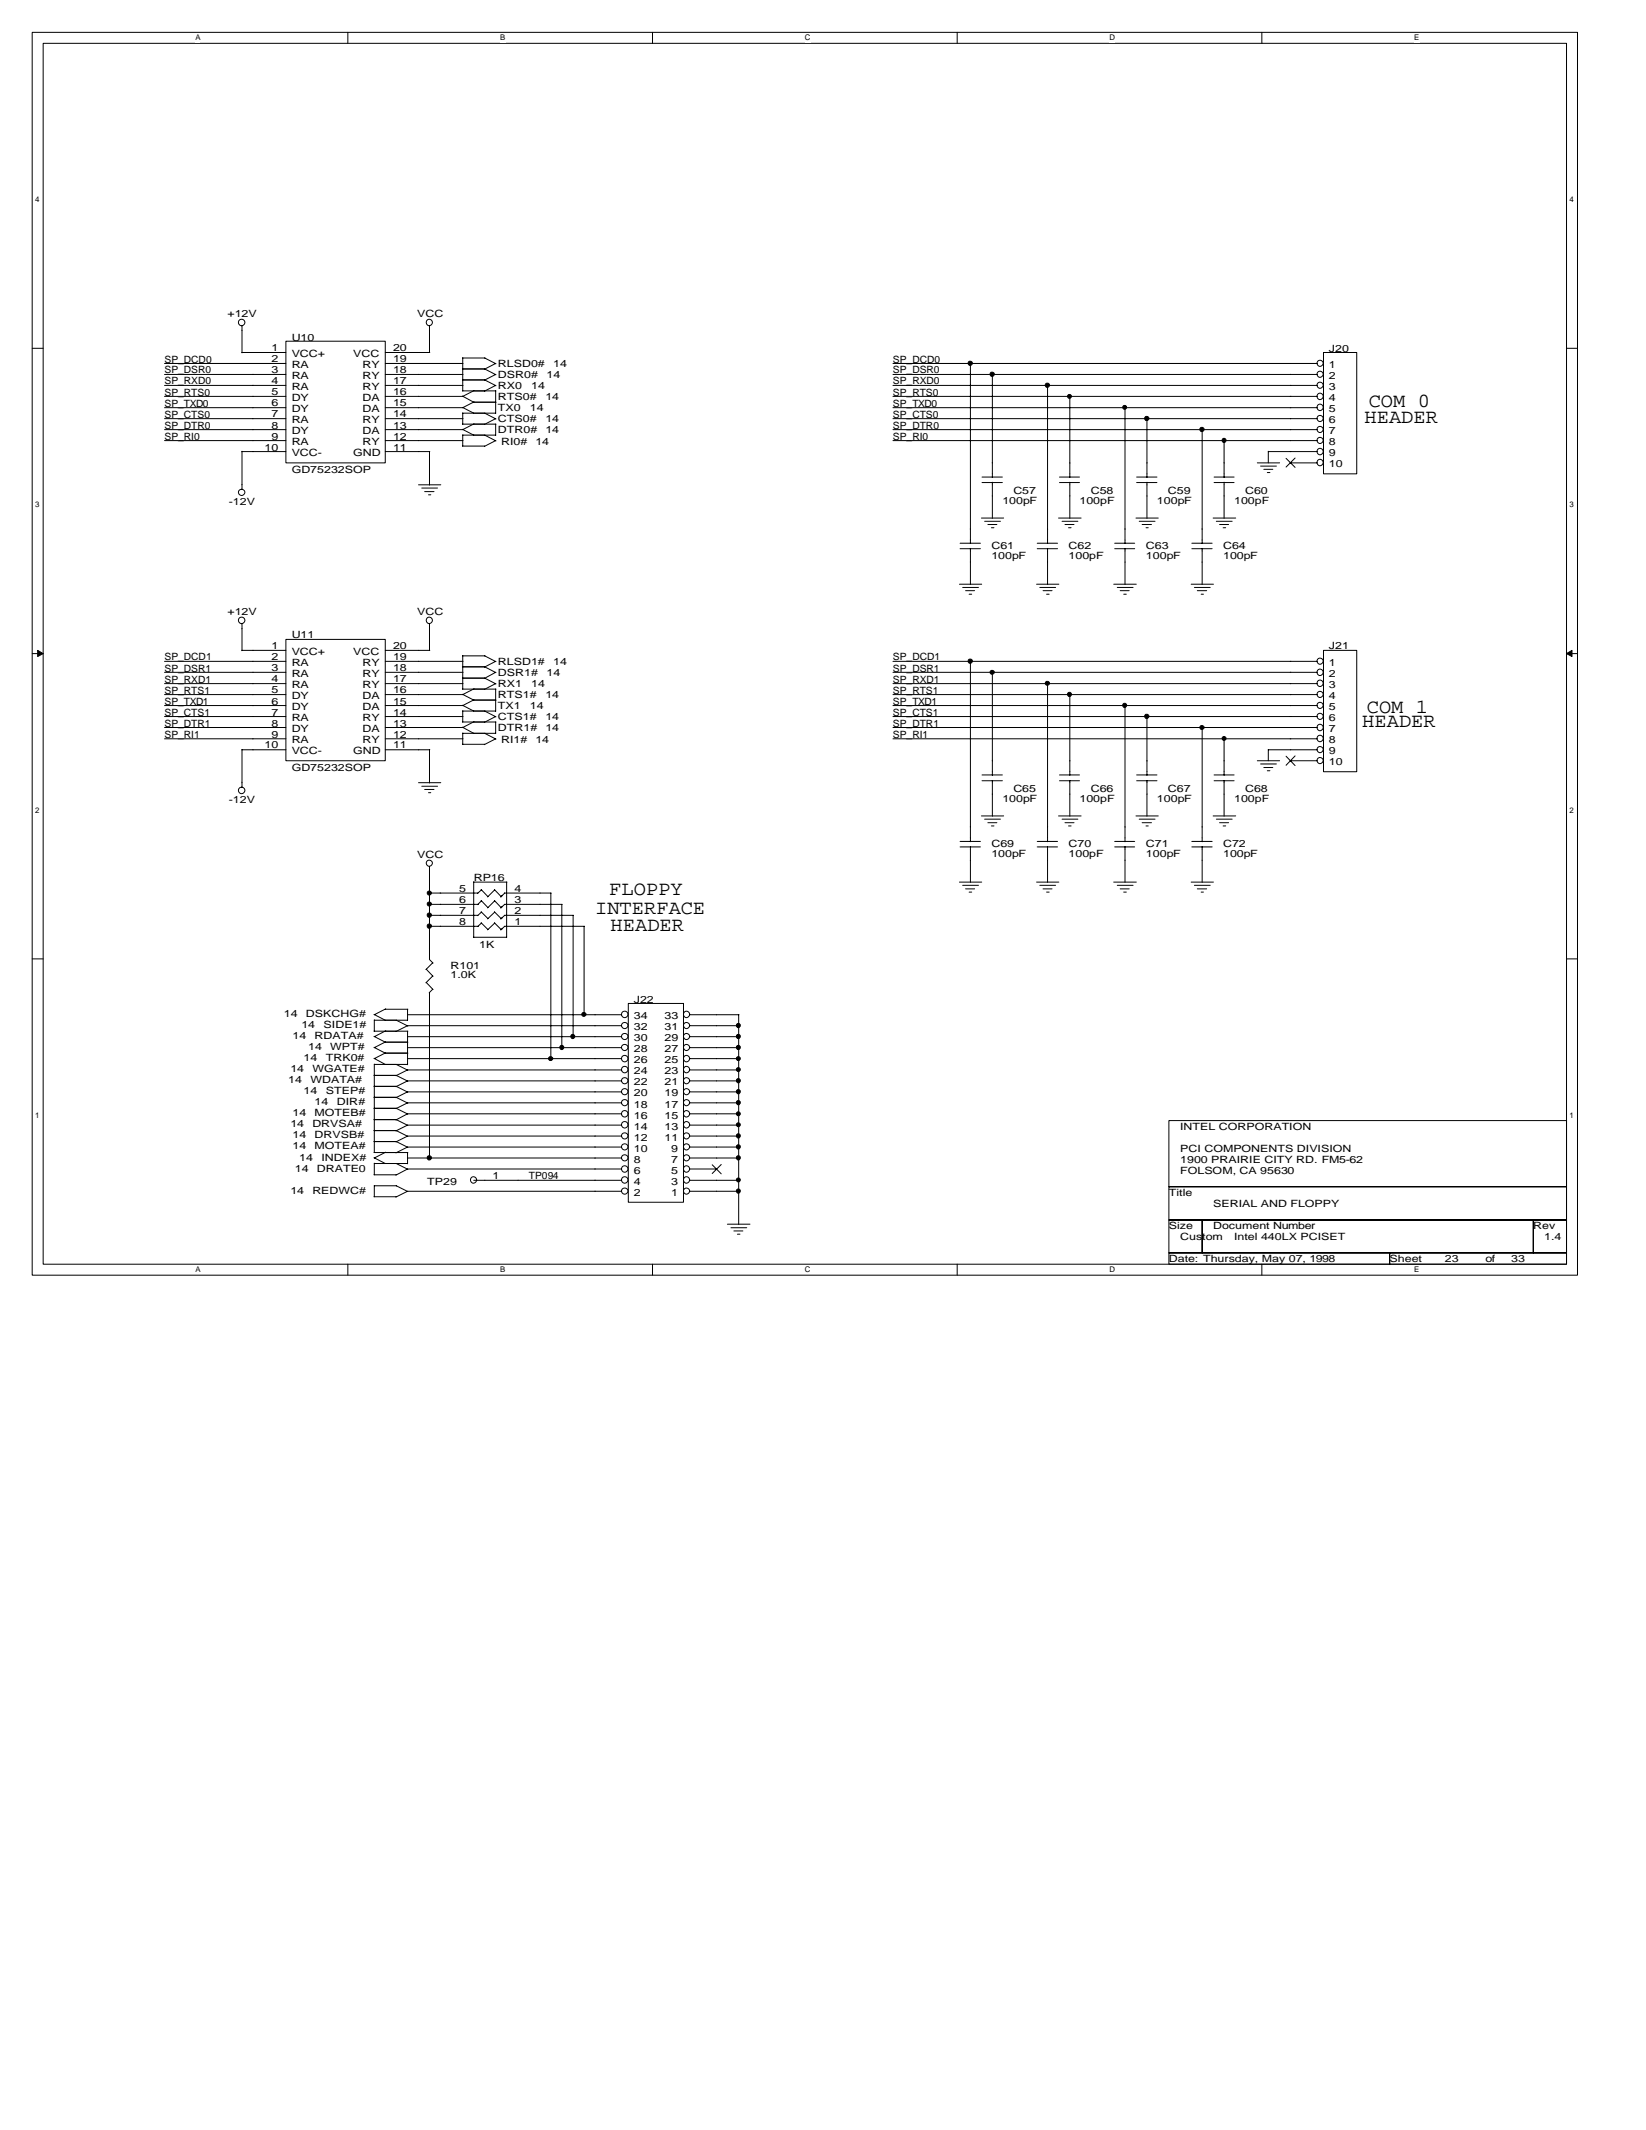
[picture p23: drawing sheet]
<svg xmlns="http://www.w3.org/2000/svg" width="216mm" height="279mm" viewBox="0 0 216 279" stroke-linecap="round" stroke-linejoin="round" font-family="sans-serif">
<defs><g id="words">
<g font-size="2.6">
<text x="179.5" y="53.4">COM 0</text>
<text x="179" y="55.4">HEADER</text>
<text x="178.7" y="95.4">HEADER</text>
<text x="179.3" y="93.5">COM 1</text>
<text x="78.1" y="119.9">INTERFACE</text>
<text x="79.9" y="117.4">FLOPPY</text>
<text x="80.1" y="122.2">HEADER</text>
</g>
<g font-size="1.3">
<text x="29.8" y="41.6">+12V</text>
<text x="54.7" y="41.6">VCC</text>
<text x="21.6" y="47.6">SP_DCD0</text>
<text x="35.6" y="46.1">1</text>
<text x="35.6" y="47.5">2</text>
<text x="38.3" y="44.7">U10</text>
<text x="38.3" y="46.8">VCC+</text>
<text x="46.3" y="46.8">VCC</text>
<text x="51.6" y="46.1">20</text>
<text x="51.6" y="47.5">19</text>
<text x="117.1" y="47.6">SP_DCD0</text>
<text x="174.3" y="46.1">J20</text>
<text x="21.6" y="49">SP_DSR0</text>
<text x="21.6" y="50.4">SP_RXD0</text>
<text x="21.6" y="51.9">SP_RTS0</text>
<text x="21.6" y="53.4">SP_TXD0</text>
<text x="35.6" y="49">3</text>
<text x="35.6" y="50.4">4</text>
<text x="35.6" y="51.9">5</text>
<text x="35.6" y="53.3">6</text>
<text x="38.3" y="48.3">RA</text>
<text x="38.3" y="49.7">RA</text>
<text x="38.3" y="51.2">RA</text>
<text x="38.3" y="52.6">DY</text>
<text x="47.5" y="52.6">DA</text>
<text x="47.5" y="51.2">RY</text>
<text x="47.5" y="49.7">RY</text>
<text x="47.5" y="48.3">RY</text>
<text x="51.6" y="53.3">15</text>
<text x="51.6" y="51.9">16</text>
<text x="51.6" y="50.4">17</text>
<text x="51.6" y="49">18</text>
<text x="65.3" y="48.1">RLSD0#</text>
<text x="65.3" y="49.6">DSR0#</text>
<text x="65.3" y="51">RX0</text>
<text x="65.3" y="52.5">RTS0#</text>
<text x="65.3" y="53.9">TX0</text>
<text x="69.5" y="53.9">14</text>
<text x="69.7" y="51">14</text>
<text x="71.5" y="52.5">14</text>
<text x="71.7" y="49.6">14</text>
<text x="72.5" y="48.1">14</text>
<text x="117.1" y="51.9">SP_RTS0</text>
<text x="117.1" y="53.4">SP_TXD0</text>
<text x="117.1" y="50.4">SP_RXD0</text>
<text x="117.1" y="49">SP_DSR0</text>
<text x="174.3" y="48.3">1</text>
<text x="174.3" y="49.7">2</text>
<text x="174.3" y="51.2">3</text>
<text x="174.3" y="52.6">4</text>
<text x="21.6" y="54.8">SP_CTS0</text>
<text x="21.6" y="56.2">SP_DTR0</text>
<text x="21.6" y="57.7">SP_RI0</text>
<text x="34.7" y="59.1">10</text>
<text x="35.6" y="54.7">7</text>
<text x="35.6" y="56.2">8</text>
<text x="35.6" y="57.7">9</text>
<text x="38.3" y="59.9">VCC-</text>
<text x="38.3" y="54.1">DY</text>
<text x="38.3" y="55.5">RA</text>
<text x="38.3" y="56.9">DY</text>
<text x="38.3" y="58.4">RA</text>
<text x="46.3" y="59.9">GND</text>
<text x="47.5" y="58.4">RY</text>
<text x="47.5" y="56.9">DA</text>
<text x="47.5" y="55.5">RY</text>
<text x="47.5" y="54.1">DA</text>
<text x="51.6" y="59.1">11</text>
<text x="51.6" y="57.7">12</text>
<text x="51.6" y="56.2">13</text>
<text x="51.6" y="54.7">14</text>
<text x="65.3" y="55.4">CTS0#</text>
<text x="65.3" y="56.8">DTR0#</text>
<text x="65.7" y="58.4">RI0#</text>
<text x="70.2" y="58.4">14</text>
<text x="71.5" y="56.8">14</text>
<text x="71.5" y="55.4">14</text>
<text x="117.1" y="56.2">SP_DTR0</text>
<text x="117.1" y="57.7">SP_RI0</text>
<text x="117.1" y="54.8">SP_CTS0</text>
<text x="174.3" y="54.1">5</text>
<text x="174.3" y="55.5">6</text>
<text x="174.3" y="56.9">7</text>
<text x="174.3" y="58.4">8</text>
<text x="174.3" y="59.9">9</text>
<text x="38.3" y="62">GD75232SOP</text>
<text x="132.9" y="64.8">C57</text>
<text x="143.1" y="64.8">C58</text>
<text x="153.2" y="64.8">C59</text>
<text x="163.3" y="64.8">C60</text>
<text x="174.3" y="61.3">10</text>
<text x="30" y="66.2">-12V</text>
<text x="131.5" y="66.1">100pF</text>
<text x="141.6" y="66.1">100pF</text>
<text x="151.8" y="66.1">100pF</text>
<text x="161.9" y="66.1">100pF</text>
<text x="130" y="72">C61</text>
<text x="130" y="73.3">100pF</text>
<text x="140.2" y="72">C62</text>
<text x="140.2" y="73.3">100pF</text>
<text x="150.3" y="72">C63</text>
<text x="150.3" y="73.3">100pF</text>
<text x="160.4" y="72">C64</text>
<text x="160.4" y="73.3">100pF</text>
<text x="29.8" y="80.7">+12V</text>
<text x="38.3" y="83.7">U11</text>
<text x="54.7" y="80.7">VCC</text>
<text x="21.6" y="86.6">SP_DCD1</text>
<text x="21.6" y="88.1">SP_DSR1</text>
<text x="21.6" y="89.5">SP_RXD1</text>
<text x="35.6" y="85.2">1</text>
<text x="35.6" y="86.6">2</text>
<text x="35.6" y="88.1">3</text>
<text x="35.6" y="89.5">4</text>
<text x="38.3" y="85.9">VCC+</text>
<text x="38.3" y="87.4">RA</text>
<text x="38.3" y="88.8">RA</text>
<text x="46.3" y="85.9">VCC</text>
<text x="47.5" y="88.8">RY</text>
<text x="47.5" y="87.4">RY</text>
<text x="51.6" y="85.2">20</text>
<text x="51.6" y="89.5">17</text>
<text x="51.6" y="88.1">18</text>
<text x="51.6" y="86.6">19</text>
<text x="65.3" y="87.2">RLSD1#</text>
<text x="65.3" y="88.7">DSR1#</text>
<text x="71.7" y="88.7">14</text>
<text x="72.5" y="87.2">14</text>
<text x="117.1" y="86.6">SP_DCD1</text>
<text x="117.1" y="88.1">SP_DSR1</text>
<text x="117.1" y="89.5">SP_RXD1</text>
<text x="174.3" y="85.2">J21</text>
<text x="174.3" y="87.4">1</text>
<text x="174.3" y="88.8">2</text>
<text x="21.6" y="91">SP_RTS1</text>
<text x="21.6" y="92.4">SP_TXD1</text>
<text x="21.6" y="93.9">SP_CTS1</text>
<text x="21.6" y="95.3">SP_DTR1</text>
<text x="35.6" y="90.9">5</text>
<text x="35.6" y="92.4">6</text>
<text x="35.6" y="93.9">7</text>
<text x="35.6" y="95.3">8</text>
<text x="38.3" y="90.3">RA</text>
<text x="38.3" y="91.7">DY</text>
<text x="38.3" y="93.1">DY</text>
<text x="38.3" y="94.6">RA</text>
<text x="47.5" y="94.6">RY</text>
<text x="47.5" y="93.1">DA</text>
<text x="47.5" y="91.7">DA</text>
<text x="47.5" y="90.3">RY</text>
<text x="51.6" y="95.3">13</text>
<text x="51.6" y="93.9">14</text>
<text x="51.6" y="92.4">15</text>
<text x="51.6" y="90.9">16</text>
<text x="65.3" y="90.1">RX1</text>
<text x="65.3" y="94.5">CTS1#</text>
<text x="65.3" y="91.6">RTS1#</text>
<text x="65.3" y="93">TX1</text>
<text x="65.3" y="95.9">DTR1#</text>
<text x="69.5" y="93">14</text>
<text x="69.7" y="90.1">14</text>
<text x="71.5" y="95.9">14</text>
<text x="71.5" y="94.5">14</text>
<text x="71.5" y="91.6">14</text>
<text x="117.1" y="91">SP_RTS1</text>
<text x="117.1" y="92.4">SP_TXD1</text>
<text x="117.1" y="93.9">SP_CTS1</text>
<text x="117.1" y="95.3">SP_DTR1</text>
<text x="174.3" y="90.3">3</text>
<text x="174.3" y="91.7">4</text>
<text x="174.3" y="93.1">5</text>
<text x="174.3" y="94.6">6</text>
<text x="21.6" y="96.8">SP_RI1</text>
<text x="34.7" y="98.2">10</text>
<text x="35.6" y="96.7">9</text>
<text x="38.3" y="101.1">GD75232SOP</text>
<text x="38.3" y="98.9">VCC-</text>
<text x="38.3" y="96.1">DY</text>
<text x="38.3" y="97.5">RA</text>
<text x="46.3" y="98.9">GND</text>
<text x="47.5" y="97.5">RY</text>
<text x="47.5" y="96.1">DA</text>
<text x="51.6" y="98.2">11</text>
<text x="51.6" y="96.7">12</text>
<text x="65.7" y="97.5">RI1#</text>
<text x="70.2" y="97.5">14</text>
<text x="117.1" y="96.8">SP_RI1</text>
<text x="174.3" y="96.1">7</text>
<text x="174.3" y="97.5">8</text>
<text x="174.3" y="98.9">9</text>
<text x="174.3" y="100.4">10</text>
<text x="30" y="105.3">-12V</text>
<text x="131.5" y="105.2">100pF</text>
<text x="132.9" y="103.9">C65</text>
<text x="141.6" y="105.2">100pF</text>
<text x="143.1" y="103.9">C66</text>
<text x="151.8" y="105.2">100pF</text>
<text x="153.2" y="103.9">C67</text>
<text x="161.9" y="105.2">100pF</text>
<text x="163.3" y="103.9">C68</text>
<text x="54.7" y="112.6">VCC</text>
<text x="130" y="111.1">C69</text>
<text x="130" y="112.4">100pF</text>
<text x="140.2" y="111.1">C70</text>
<text x="140.2" y="112.4">100pF</text>
<text x="150.3" y="111.1">C71</text>
<text x="150.3" y="112.4">100pF</text>
<text x="160.4" y="111.1">C72</text>
<text x="160.4" y="112.4">100pF</text>
<text x="60.2" y="119.9">7</text>
<text x="60.2" y="118.5">6</text>
<text x="60.2" y="117">5</text>
<text x="62.1" y="115.6">RP16</text>
<text x="67.5" y="119.9">2</text>
<text x="67.5" y="118.5">3</text>
<text x="67.5" y="117">4</text>
<text x="60.2" y="121.4">8</text>
<text x="62.9" y="124.3">1K</text>
<text x="67.5" y="121.4">1</text>
<text x="59.1" y="127.1">R101</text>
<text x="59.1" y="128.3">1.0K</text>
<text x="83.1" y="131.5">J22</text>
<text x="37.2" y="133.4">14</text>
<text x="38.4" y="136.3">14</text>
<text x="39.5" y="134.8">14</text>
<text x="40.1" y="133.4">DSKCHG#</text>
<text x="40.4" y="137.8">14</text>
<text x="41.3" y="136.3">RDATA#</text>
<text x="42.4" y="134.8">SIDE1#</text>
<text x="43.3" y="137.8">WPT#</text>
<text x="83.1" y="136.6">30</text>
<text x="83.1" y="135.1">32</text>
<text x="83.1" y="133.7">34</text>
<text x="87.2" y="136.6">29</text>
<text x="87.2" y="135.1">31</text>
<text x="87.2" y="133.7">33</text>
<text x="37.8" y="142.1">14</text>
<text x="38.1" y="140.6">14</text>
<text x="39.8" y="143.5">14</text>
<text x="39.8" y="139.2">14</text>
<text x="40.7" y="142.1">WDATA#</text>
<text x="41" y="140.6">WGATE#</text>
<text x="42.7" y="143.5">STEP#</text>
<text x="42.7" y="139.2">TRK0#</text>
<text x="83.1" y="143.8">20</text>
<text x="83.1" y="142.4">22</text>
<text x="83.1" y="140.9">24</text>
<text x="83.1" y="139.5">26</text>
<text x="83.1" y="138.1">28</text>
<text x="87.2" y="143.8">19</text>
<text x="87.2" y="142.4">21</text>
<text x="87.2" y="140.9">23</text>
<text x="87.2" y="139.5">25</text>
<text x="87.2" y="138.1">27</text>
<text x="38.1" y="147.9">14</text>
<text x="38.4" y="149.3">14</text>
<text x="38.4" y="146.4">14</text>
<text x="41" y="147.9">DRVSA#</text>
<text x="41.3" y="149.3">DRVSB#</text>
<text x="41.3" y="146.4">MOTEB#</text>
<text x="41.3" y="145">14</text>
<text x="44.2" y="145">DIR#</text>
<text x="83.1" y="149.6">12</text>
<text x="83.1" y="148.2">14</text>
<text x="83.1" y="146.7">16</text>
<text x="83.1" y="145.3">18</text>
<text x="87.2" y="149.6">11</text>
<text x="87.2" y="148.2">13</text>
<text x="87.2" y="146.7">15</text>
<text x="87.2" y="145.3">17</text>
<text x="154.8" y="148.2">INTEL CORPORATION</text>
<text x="38.4" y="150.8">14</text>
<text x="38.7" y="153.7">14</text>
<text x="39.2" y="152.2">14</text>
<text x="41.3" y="150.8">MOTEA#</text>
<text x="41.6" y="153.7">DRATE0</text>
<text x="42.2" y="152.2">INDEX#</text>
<text x="56" y="155.4">TP29</text>
<text x="64.6" y="154.7">1</text>
<text x="69.4" y="154.7">TP094</text>
<text x="83.1" y="155.4">4</text>
<text x="83.1" y="154">6</text>
<text x="83.1" y="152.5">8</text>
<text x="83.1" y="151.1">10</text>
<text x="88" y="155.4">3</text>
<text x="88" y="154">5</text>
<text x="88" y="152.5">7</text>
<text x="88" y="151.1">9</text>
<text x="154.8" y="151.1">PCI COMPONENTS DIVISION</text>
<text x="154.8" y="152.5">1900 PRAIRIE CITY RD. FM5-62</text>
<text x="154.8" y="154">FOLSOM, CA 95630</text>
<text x="38.1" y="156.6">14</text>
<text x="41" y="156.6">REDWC#</text>
<text x="83.1" y="156.9">2</text>
<text x="88" y="156.9">1</text>
<text x="153.3" y="156.9">Title</text>
<text x="153.3" y="161.2">Size</text>
<text x="159.1" y="161.2">Document Number</text>
<text x="159.1" y="158.3">SERIAL AND FLOPPY</text>
<text x="201.1" y="161.2">Rev</text>
<text x="153.3" y="165.5">Date: Thursday, May 07, 1998</text>
<text x="154.8" y="162.7">Custom</text>
<text x="161.9" y="162.7">Intel 440LX PCISET</text>
<text x="182.3" y="165.5">Sheet</text>
<text x="189.5" y="165.5">23</text>
<text x="194.8" y="165.5">of</text>
<text x="198.2" y="165.5">33</text>
<text x="202.6" y="162.7">1.4</text>
</g>
<g font-size="1">
<text x="25.6" y="5.3">A</text>
<text x="65.6" y="5.3">B</text>
<text x="105.6" y="5.3">C</text>
<text x="145.5" y="5.3">D</text>
<text x="185.5" y="5.3">E</text>
<text x="4.6" y="26.6">4</text>
<text x="205.9" y="26.6">4</text>
<text x="4.6" y="66.6">3</text>
<text x="205.9" y="66.6">3</text>
<text x="4.6" y="106.6">2</text>
<text x="205.9" y="106.6">2</text>
<text x="4.6" y="146.7">1</text>
<text x="205.9" y="146.7">1</text>
<text x="25.6" y="166.9">A</text>
<text x="65.6" y="166.9">B</text>
<text x="105.6" y="166.9">C</text>
<text x="145.5" y="166.9">D</text>
<text x="185.5" y="166.9">E</text>
</g>
</g></defs>
<path d="M4.2 4.2h202.7v163.1h-202.7zM5.7 5.7h199.8v160.1h-199.8z" fill="none" stroke="#000" stroke-width=".13"/>
<g fill="#fff">
<path d="M25.6 4.4h.7v1.2h-.7z"/>
<path d="M25.6 166h.7v1.1h-.7z"/>
</g>
<path d="M45.6 4.2v1.5M45.6 165.8v1.5" fill="none" stroke="#000" stroke-width=".13"/>
<g fill="#fff">
<path d="M65.6 4.4h.7v1.2h-.7z"/>
<path d="M65.6 166h.7v1.1h-.7z"/>
</g>
<path d="M85.6 4.2v1.5M85.6 165.8v1.5" fill="none" stroke="#000" stroke-width=".13"/>
<g fill="#fff">
<path d="M105.6 4.4h.7v1.2h-.7z"/>
<path d="M105.6 166h.7v1.1h-.7z"/>
</g>
<path d="M125.6 4.2v1.5M125.6 165.8v1.5" fill="none" stroke="#000" stroke-width=".13"/>
<g fill="#fff">
<path d="M145.5 4.4h.8v1.2h-.8z"/>
<path d="M145.5 166h.8v1.1h-.8z"/>
</g>
<path d="M165.5 4.2v1.5M165.5 165.8v1.5" fill="none" stroke="#000" stroke-width=".13"/>
<g fill="#fff">
<path d="M185.5 4.4h.7v1.2h-.7z"/>
<path d="M185.5 166h.7v1.1h-.7z"/>
<path d="M4.6 25.7h.6v1.1h-.6z"/>
<path d="M205.9 25.7h.5v1.1h-.5z"/>
<path d="M4.6 65.7h.6v1.1h-.6z"/>
<path d="M205.9 65.7h.5v1.1h-.5z"/>
</g>
<path d="M4.2 45.7h1.5M205.5 45.7h1.4" fill="none" stroke="#000" stroke-width=".13"/>
<g fill="#fff">
<path d="M4.6 105.7h.6v1.2h-.6z"/>
<path d="M205.9 105.7h.5v1.2h-.5z"/>
</g>
<path d="M4.2 85.7h1.5M205.5 85.7h1.4" fill="none" stroke="#000" stroke-width=".13"/>
<path d="M4.9 85.3l.8 .4-.8 .4zM205.5 85.7l.7-.4v.8z" fill="#000" stroke="#000" stroke-width=".13"/>
<g fill="#fff">
<path d="M4.6 145.8h.6v1.1h-.6z"/>
<path d="M205.9 145.8h.5v1.1h-.5z"/>
</g>
<g fill="none" stroke="#000" stroke-width=".13">
<path d="M21.6 47.7h15.9M21.6 49.1h15.9M21.6 50.6h15.9M21.6 52h15.9M21.6 53.5h15.9M21.6 54.9h15.9M21.6 56.4h15.9M21.6 57.8h15.9M31.7 42.8v3.5M31.7 59.2v5M31.7 59.2h5.8M31.7 46.2h5.8"/>
<path d="M37.5 44.8h13v15.9h-13zM50.5 47.7h10.2M50.5 49.1h10.2M50.5 50.6h10.2M50.5 52h10.2M50.5 53.5h10.2M50.5 54.9h10.2M50.5 56.4h10.2M50.5 57.8h10.2M50.5 59.2h5.9M50.5 46.2h5.9M56.3 42.8v3.4"/>
<path d="M56.3 59.2v4.4M60.7 48.4h2.9M60.7 49.8h2.9M60.7 51.3h4.4M60.7 55.6h4.4M60.7 58.5h2.9M60.7 52l1.4 .8M60.7 53.4l1.4 .8M60.7 56.3l1.4 .8M60.7 47h2.9M60.7 46.9v4.4M60.7 54.2v1.4"/>
<path d="M60.7 57v1.5M60.7 54.2h4.3M60.7 57.1h4.3M62.1 52.8h3M62.2 51.2l-1.5 .8M62.2 52.7l-1.5 .8M62.2 55.6l-1.5 .8M63.6 47l1.5 .7M63.6 48.4l1.5 .8M63.6 49.8l1.5 .8M63.6 54.2l1.5 .8M63.6 57.1l1.5 .7"/>
<path d="M65 47.7l-1.5 .7M65 49.1l-1.5 .8M65 50.6l-1.5 .7M65 54.9l-1.5 .8M65 57.8l-1.5 .8M65 51.3v2.9M65 55.6v1.5M117.1 47.7h55.7M117.1 49.1h55.7M117.1 50.6h55.7M117.1 52h55.7M117.1 53.5h55.7"/>
<path d="M117.1 54.9h55.7M117.1 56.4h55.7M117.1 57.8h55.7M127.3 47.7v23.6M130.2 49.1v13.5M137.4 50.6v20.7M140.3 52v10.6M147.6 53.5v17.8M150.4 54.9v7.7M157.7 56.4v14.9M160.6 57.8v4.8M166.4 59.2h6.4"/>
<path d="M166.4 59.2v1.5M173.6 46.2h4.4v16h-4.4zM54.9 63.6h2.9M55.3 64h2.1M55.7 64.5h1.2M56.2 64.9h.3M125.8 76.6h3M125.9 71.3h2.7M125.9 72h2.7M126.3 77.1h2M126.7 77.5h1.1M127.1 77.9h.4"/>
<path d="M127.3 71.9v4.8M128.7 68h2.9M128.8 62.6h2.7M128.8 63.3h2.7M129.1 68.4h2.1M129.6 68.8h1.2M130 69.2h.4M130.2 63.3v4.7M136 76.6h2.9M136 71.3h2.7M136 72h2.7M136.4 77.1h2.1"/>
<path d="M136.8 77.5h1.2M137.3 77.9h.3M137.4 71.9v4.8M138.8 68h3M139 62.6h2.6M139 63.3h2.6M139.3 68.4h2.1M139.7 68.8h1.2M140.2 69.2h.3M140.3 63.3v4.7M146.1 76.6h2.9M146.2 71.3h2.6"/>
<path d="M146.2 72h2.6M146.5 77.1h2.1M146.9 77.5h1.2M147.4 77.9h.3M147.6 71.9v4.8M149 68h2.9M149.1 62.6h2.7M149.1 63.3h2.7M149.4 68.4h2.1M149.8 68.8h1.2M150.3 69.2h.3M150.4 63.3v4.7"/>
<path d="M156.2 76.6h3M156.3 71.3h2.7M156.3 72h2.7M156.7 77.1h2M157 77.5h1.3M157.6 77.9h.3M157.7 71.9v4.8M159.1 68h3M159.2 62.6h2.7M159.2 63.3h2.7M159.5 68.4h2.1M160 68.8h1.2"/>
<path d="M160.4 69.2h.4M160.6 63.3v4.7M164.9 60.7h2.9M165.3 61.1h2.1M165.8 61.6h1.2M166.2 62h.4M168.7 60.1l1.2 1.2M169.2 60.7h3.6M169.9 60.1l-1.2 1.2M21.6 86.8h15.9M21.6 88.2h15.9M21.6 89.7h15.9"/>
<path d="M21.6 91.1h15.9M21.6 92.6h15.9M21.6 94h15.9M21.6 95.4h15.9M21.6 96.9h15.9M31.7 81.8v3.6M31.7 98.3v5M31.7 98.4h5.8M31.7 85.3h5.8M37.5 83.9h13v15.9h-13zM50.5 86.8h10.2M50.5 88.2h10.2"/>
<path d="M50.5 89.7h10.2M50.5 91.1h10.2M50.5 92.6h10.2M50.5 94h10.2M50.5 95.4h10.2M50.5 96.9h10.2M50.5 98.4h5.9M50.5 85.3h5.9M56.3 81.8v3.5M56.3 98.4v4.3M60.7 87.5h2.9M60.7 89h2.9"/>
<path d="M60.7 90.4h4.4M60.7 94.7h4.4M60.7 97.6h2.9M60.7 91.1l1.4 .7M60.7 92.5l1.4 .8M60.7 95.4l1.4 .8M60.7 86v4.4M60.7 93.2v1.5M60.7 96.1v1.5M60.7 86h2.9M60.7 93.3h4.3M60.7 96.2h4.3"/>
<path d="M62.1 91.8h3M62.2 90.3l-1.5 .8M62.2 91.8l-1.5 .8M62.2 94.7l-1.5 .7M63.6 86l1.5 .8M63.6 87.5l1.5 .7M63.6 89l1.5 .7M63.6 93.3l1.5 .7M63.6 96.2l1.5 .8M65 90.4v2.9M65 94.7v1.5M65 86.8l-1.5 .7"/>
<path d="M65 88.2l-1.5 .8M65 89.7l-1.5 .7M65 94l-1.5 .8M65 96.9l-1.5 .8M117.1 86.8h55.7M117.1 88.2h55.7M117.1 89.7h55.7M117.1 91.1h55.7M117.1 92.6h55.7M117.1 94h55.7M117.1 95.4h55.7M117.1 96.9h55.7"/>
<path d="M127.3 86.8v23.6M130.2 88.2v13.5M137.4 89.7v20.7M140.3 91.1v10.6M147.6 92.6v17.8M150.4 94v7.7M157.7 95.4v15M160.6 96.9v4.8M164.9 99.8h2.9M166.4 98.4h6.4M166.4 98.3v1.5M168.7 99.2l1.2 1.2"/>
<path d="M169.2 99.8h3.6M169.9 99.2l-1.2 1.2M173.6 85.3h4.4v15.9h-4.4zM54.9 102.7h2.9M55.3 103.1h2.1M55.7 103.6h1.2M56.2 104h.3M56.3 113.7v12.2l.5 .4M56.3 118.6h6.4M56.3 117.1h6.4M62.1 115.7h4.4M62.1 115.7v7.2"/>
<path d="M63.1 119.6l.9 .9M63.1 118.1l.9 1M63.1 116.7l.9 .9M63.2 116.7l-.6 .5M63.2 118.2l-.6 .5M63.2 119.6l-.6 .5M64.8 119.6l.9 .9M64.8 118.1l.9 1M64.8 116.7l.9 .9M64.9 118.2l-.9 .9M64.9 119.6l-.9 .9M64.9 116.7l-.9 1"/>
<path d="M66.2 118.6h7.5M66.2 117.1h6.1M66.2 118.6l-.5 .5 .2-.2M66.2 117.1l-.5 .6M66.5 115.7v7.3M72.3 117.1v21.8M73.7 118.6v18.9M125.8 115.7h3M125.9 110.4h2.7M125.9 111.1h2.7M126.3 116.1h2M126.7 116.6h1.1"/>
<path d="M127.1 117h.4M127.3 111.1v4.6M128.7 107h2.9M128.8 101.7h2.7M128.8 102.4h2.7M129.1 107.5h2.1M129.6 107.9h1.2M130 108.3h.4M130.2 102.4v4.7M136 115.7h2.9M136 110.4h2.7M136 111.1h2.7"/>
<path d="M136.4 116.1h2.1M136.8 116.6h1.2M137.3 117h.3M137.4 111.1v4.6M138.8 107h3M139 101.7h2.6M139 102.4h2.6M139.3 107.5h2.1M139.7 107.9h1.2M140.2 108.3h.3M140.3 102.4v4.7M146.1 115.7h2.9"/>
<path d="M146.2 110.4h2.6M146.2 111.1h2.6M146.5 116.1h2.1M146.9 116.6h1.2M147.4 117h.3M147.6 111.1v4.6M149 107h2.9M149.1 101.7h2.7M149.1 102.4h2.7M149.4 107.5h2.1M149.8 107.9h1.2M150.3 108.3h.3"/>
<path d="M150.4 102.4v4.7M156.2 115.7h3M156.3 110.4h2.7M156.3 111.1h2.7M156.7 116.1h2M157 116.6h1.3M157.6 117h.3M157.7 111.1v4.6M159.1 107h3M159.2 101.7h2.7M159.2 102.4h2.7M159.5 107.5h2.1"/>
<path d="M160 107.9h1.2M160.4 108.3h.4M160.6 102.4v4.7M165.3 100.2h2.1M165.8 100.7h1.2M166.2 101.1h.4M4.2 125.8h1.5M49.1 138.8l1.4 .8M49.1 137.4l1.4 .7M49.1 135.3h4.4M49.1 135.9l1.4 .8M49.1 133.1l1.4 .7"/>
<path d="M49.1 133.8v1.5M49.1 139.6v11.6M49.1 139.6h4.4M49.1 133.8h4.4M50.5 138.1h3M50.5 136.7h3M50.5 132.4h3M50.6 138.1l-1.5 .8M50.6 136.7l-1.5 .7M50.6 135.2l-1.5 .8M50.6 132.3l-1.5 .8M52 139.6l1.5 .8"/>
<path d="M52 133.8l1.5 .8M53.5 138.9h28M53.5 137.4h28M53.5 136h28M53.5 133.1h28M53.5 132.4v1.5M53.5 135.3v4.4M55.9 127.1l.9 1M55.9 128.9l.9 .9M56.3 130.2v21.7M56.3 121.5h6.4M56.3 120.1h6.4"/>
<path d="M56.8 126.3l-.9 .9M56.8 128l-.9 .9M56.8 129.8l-.5 .4M62.1 122.9h4.4M63.1 121l.9 .9M63.2 121.1l-.6 .4M64.8 121l.9 .9M64.9 121.1l-.9 .9M66.2 121.5h10.5M66.2 120.1h9M66.2 121.5l-.5 .5 .2-.2M66.2 120.1l-.5 .4 .2-.1"/>
<path d="M75.2 120.1v15.9M76.6 121.5v11.6M81.5 134.5h-28l-1.6 .8M82.4 131.6h7.3v26.1h-7.3zM90.5 138.9h6.4M90.5 137.4h6.4M90.5 136h6.4M90.5 134.5h6.4M90.5 133.1h6.4M96.9 133.1v27.5M205.5 125.8h1.4M49.1 151.2h4.4"/>
<path d="M49.1 151.9l1.4 .7M49.1 149.7h2.9M49.1 148.3h2.9M49.1 146.9h2.9M49.1 145.4h2.9M49.1 143.9h2.9M49.1 142.5h2.9M49.1 141.1h2.9M49.1 154.1h2.9M49.1 157h2.9M49.1 152.6h4.4M49.1 152.6v1.5"/>
<path d="M49.1 155.5v1.5M49.1 155.5h2.9M50.6 151.1l-1.5 .8M52 149.7l1.5 .8M52 148.3l1.5 .8M52 146.9l1.5 .7M52 145.4l1.5 .7M52 143.9l1.5 .8M52 142.5l1.5 .8M52 141.1l1.5 .7M52 152.6l1.5 .8M52 155.5l1.5 .8"/>
<path d="M53.5 151.9h28M53.5 151.2v1.5M62.1 154.8h19.4M81.5 156.3h-28l-1.6 .7M81.5 153.3h-28l-1.6 .8M81.5 150.5h-28l-1.6 .7M81.5 149h-28l-1.6 .8M81.5 147.6h-28l-1.6 .7M81.5 146.1h-28l-1.6 .8M81.5 144.7h-28l-1.6 .7M81.5 143.2h-28l-1.6 .8M81.5 141.8h-28l-1.6 .7"/>
<path d="M81.5 140.3h-28l-1.6 .8M90.5 156.3h6.4M90.5 154.8h6.4M90.5 153.3h3.5M90.5 151.9h6.4M90.5 150.5h6.4M90.5 149h6.4M90.5 147.6h6.4M90.5 146.1h6.4M90.5 144.7h6.4M90.5 143.2h6.4M90.5 141.8h6.4"/>
<path d="M90.5 140.3h6.4M93.4 152.8l1.2 1.2M94.6 152.7l-1.2 1.2M153.3 147h52.2v8.7h-52.2zM153.3 155.7h52.2v4.3h-52.2zM95.4 160.6h3M95.9 161h2M96.3 161.5h1.1M96.7 161.9h.4M153.3 160h4.4v4.3h-4.4zM153.3 164.3h29v1.5h-29zM157.7 160h43.4v4.3h-43.4z"/>
<path d="M182.3 164.3h23.2v1.5h-23.2zM201.1 160h4.4v4.3h-4.4z"/>
<circle cx="31.7" cy="42.3" r=".43"/>
<circle cx="56.3" cy="42.3" r=".42"/>
<circle cx="173.1" cy="52" r=".42"/>
<circle cx="173.1" cy="53.4" r=".42"/>
<circle cx="173.1" cy="59.2" r=".42"/>
<circle cx="173.2" cy="54.9" r=".4"/>
<circle cx="173.2" cy="50.5" r=".4"/>
<circle cx="173.2" cy="56.3" r=".4"/>
<circle cx="173.2" cy="47.7" r=".4"/>
<circle cx="173.2" cy="57.8" r=".4"/>
<circle cx="173.2" cy="49.1" r=".4"/>
<circle cx="31.7" cy="64.6" r=".42"/>
<circle cx="173.1" cy="60.7" r=".42"/>
<circle cx="31.7" cy="81.4" r=".43"/>
<circle cx="56.3" cy="81.4" r=".42"/>
<circle cx="173.1" cy="88.2" r=".42"/>
<circle cx="173.1" cy="95.4" r=".42"/>
<circle cx="173.1" cy="89.6" r=".42"/>
<circle cx="173.1" cy="96.9" r=".42"/>
<circle cx="173.2" cy="94" r=".4"/>
<circle cx="173.2" cy="99.8" r=".4"/>
<circle cx="173.2" cy="91.1" r=".4"/>
<circle cx="173.2" cy="86.7" r=".4"/>
<circle cx="173.2" cy="98.3" r=".4"/>
<circle cx="173.2" cy="92.5" r=".4"/>
<circle cx="31.7" cy="103.7" r=".43"/>
<circle cx="56.3" cy="113.2" r=".4"/>
<circle cx="81.9" cy="133.1" r=".43"/>
<circle cx="81.9" cy="138.9" r=".43"/>
<circle cx="82" cy="136" r=".42"/>
<circle cx="82" cy="137.4" r=".42"/>
<circle cx="82" cy="134.5" r=".42"/>
<circle cx="90" cy="133.1" r=".42"/>
<circle cx="90" cy="138.9" r=".42"/>
<circle cx="90.1" cy="136" r=".4"/>
<circle cx="90.1" cy="137.4" r=".4"/>
<circle cx="90.1" cy="134.5" r=".4"/>
<circle cx="62.1" cy="154.8" r=".42"/>
<circle cx="81.9" cy="154.8" r=".43"/>
<circle cx="81.9" cy="146.1" r=".43"/>
<circle cx="81.9" cy="140.3" r=".43"/>
<circle cx="81.9" cy="147.5" r=".43"/>
<circle cx="81.9" cy="153.3" r=".43"/>
<circle cx="82" cy="141.8" r=".42"/>
<circle cx="82" cy="149" r=".42"/>
<circle cx="82" cy="143.2" r=".42"/>
<circle cx="82" cy="151.9" r=".42"/>
<circle cx="82" cy="144.6" r=".42"/>
<circle cx="82" cy="150.4" r=".42"/>
<circle cx="82" cy="156.2" r=".42"/>
<circle cx="90" cy="154.8" r=".42"/>
<circle cx="90" cy="146.1" r=".42"/>
<circle cx="90" cy="140.3" r=".42"/>
<circle cx="90" cy="147.5" r=".42"/>
<circle cx="90" cy="153.3" r=".42"/>
<circle cx="90.1" cy="141.8" r=".4"/>
<circle cx="90.1" cy="143.2" r=".4"/>
<circle cx="90.1" cy="151.9" r=".4"/>
<circle cx="90.1" cy="149" r=".4"/>
<circle cx="90.1" cy="144.6" r=".4"/>
<circle cx="90.1" cy="150.4" r=".4"/>
<circle cx="90.1" cy="156.2" r=".4"/>
</g>
<g fill="#000" stroke="#000" stroke-width=".13">
<circle cx="127.3" cy="47.7" r=".29"/>
<circle cx="130.1" cy="49.1" r=".29"/>
<circle cx="137.4" cy="50.5" r=".29"/>
<circle cx="140.3" cy="52" r=".26"/>
<circle cx="147.5" cy="53.4" r=".26"/>
<circle cx="150.4" cy="54.9" r=".29"/>
<circle cx="157.7" cy="56.3" r=".29"/>
<circle cx="160.5" cy="57.8" r=".27"/>
<circle cx="127.3" cy="86.7" r=".29"/>
<circle cx="130.1" cy="88.2" r=".27"/>
<circle cx="137.4" cy="89.6" r=".27"/>
<circle cx="140.3" cy="91.1" r=".27"/>
<circle cx="147.5" cy="92.5" r=".27"/>
<circle cx="150.4" cy="94" r=".29"/>
<circle cx="157.7" cy="95.4" r=".27"/>
<circle cx="160.6" cy="96.9" r=".26"/>
<circle cx="56.3" cy="118.6" r=".27"/>
<circle cx="56.3" cy="117.1" r=".27"/>
<circle cx="56.3" cy="121.5" r=".29"/>
<circle cx="56.3" cy="120" r=".29"/>
<circle cx="72.2" cy="138.9" r=".27"/>
<circle cx="73.7" cy="137.4" r=".27"/>
<circle cx="75.1" cy="136" r=".27"/>
<circle cx="76.6" cy="133.1" r=".27"/>
<circle cx="96.8" cy="136" r=".27"/>
<circle cx="96.8" cy="137.4" r=".27"/>
<circle cx="96.8" cy="134.5" r=".27"/>
<circle cx="96.8" cy="138.9" r=".26"/>
<circle cx="56.3" cy="151.9" r=".29"/>
<circle cx="96.8" cy="156.2" r=".27"/>
<circle cx="96.8" cy="149" r=".27"/>
<circle cx="96.8" cy="151.9" r=".27"/>
<circle cx="96.8" cy="150.4" r=".27"/>
<circle cx="96.8" cy="144.6" r=".27"/>
<circle cx="96.8" cy="141.8" r=".27"/>
<circle cx="96.8" cy="143.2" r=".27"/>
<circle cx="96.8" cy="146.1" r=".26"/>
<circle cx="96.8" cy="140.3" r=".26"/>
<circle cx="96.8" cy="147.5" r=".26"/>
<circle cx="96.8" cy="154.8" r=".26"/>
</g>
<use href="#words"/>
</svg>
